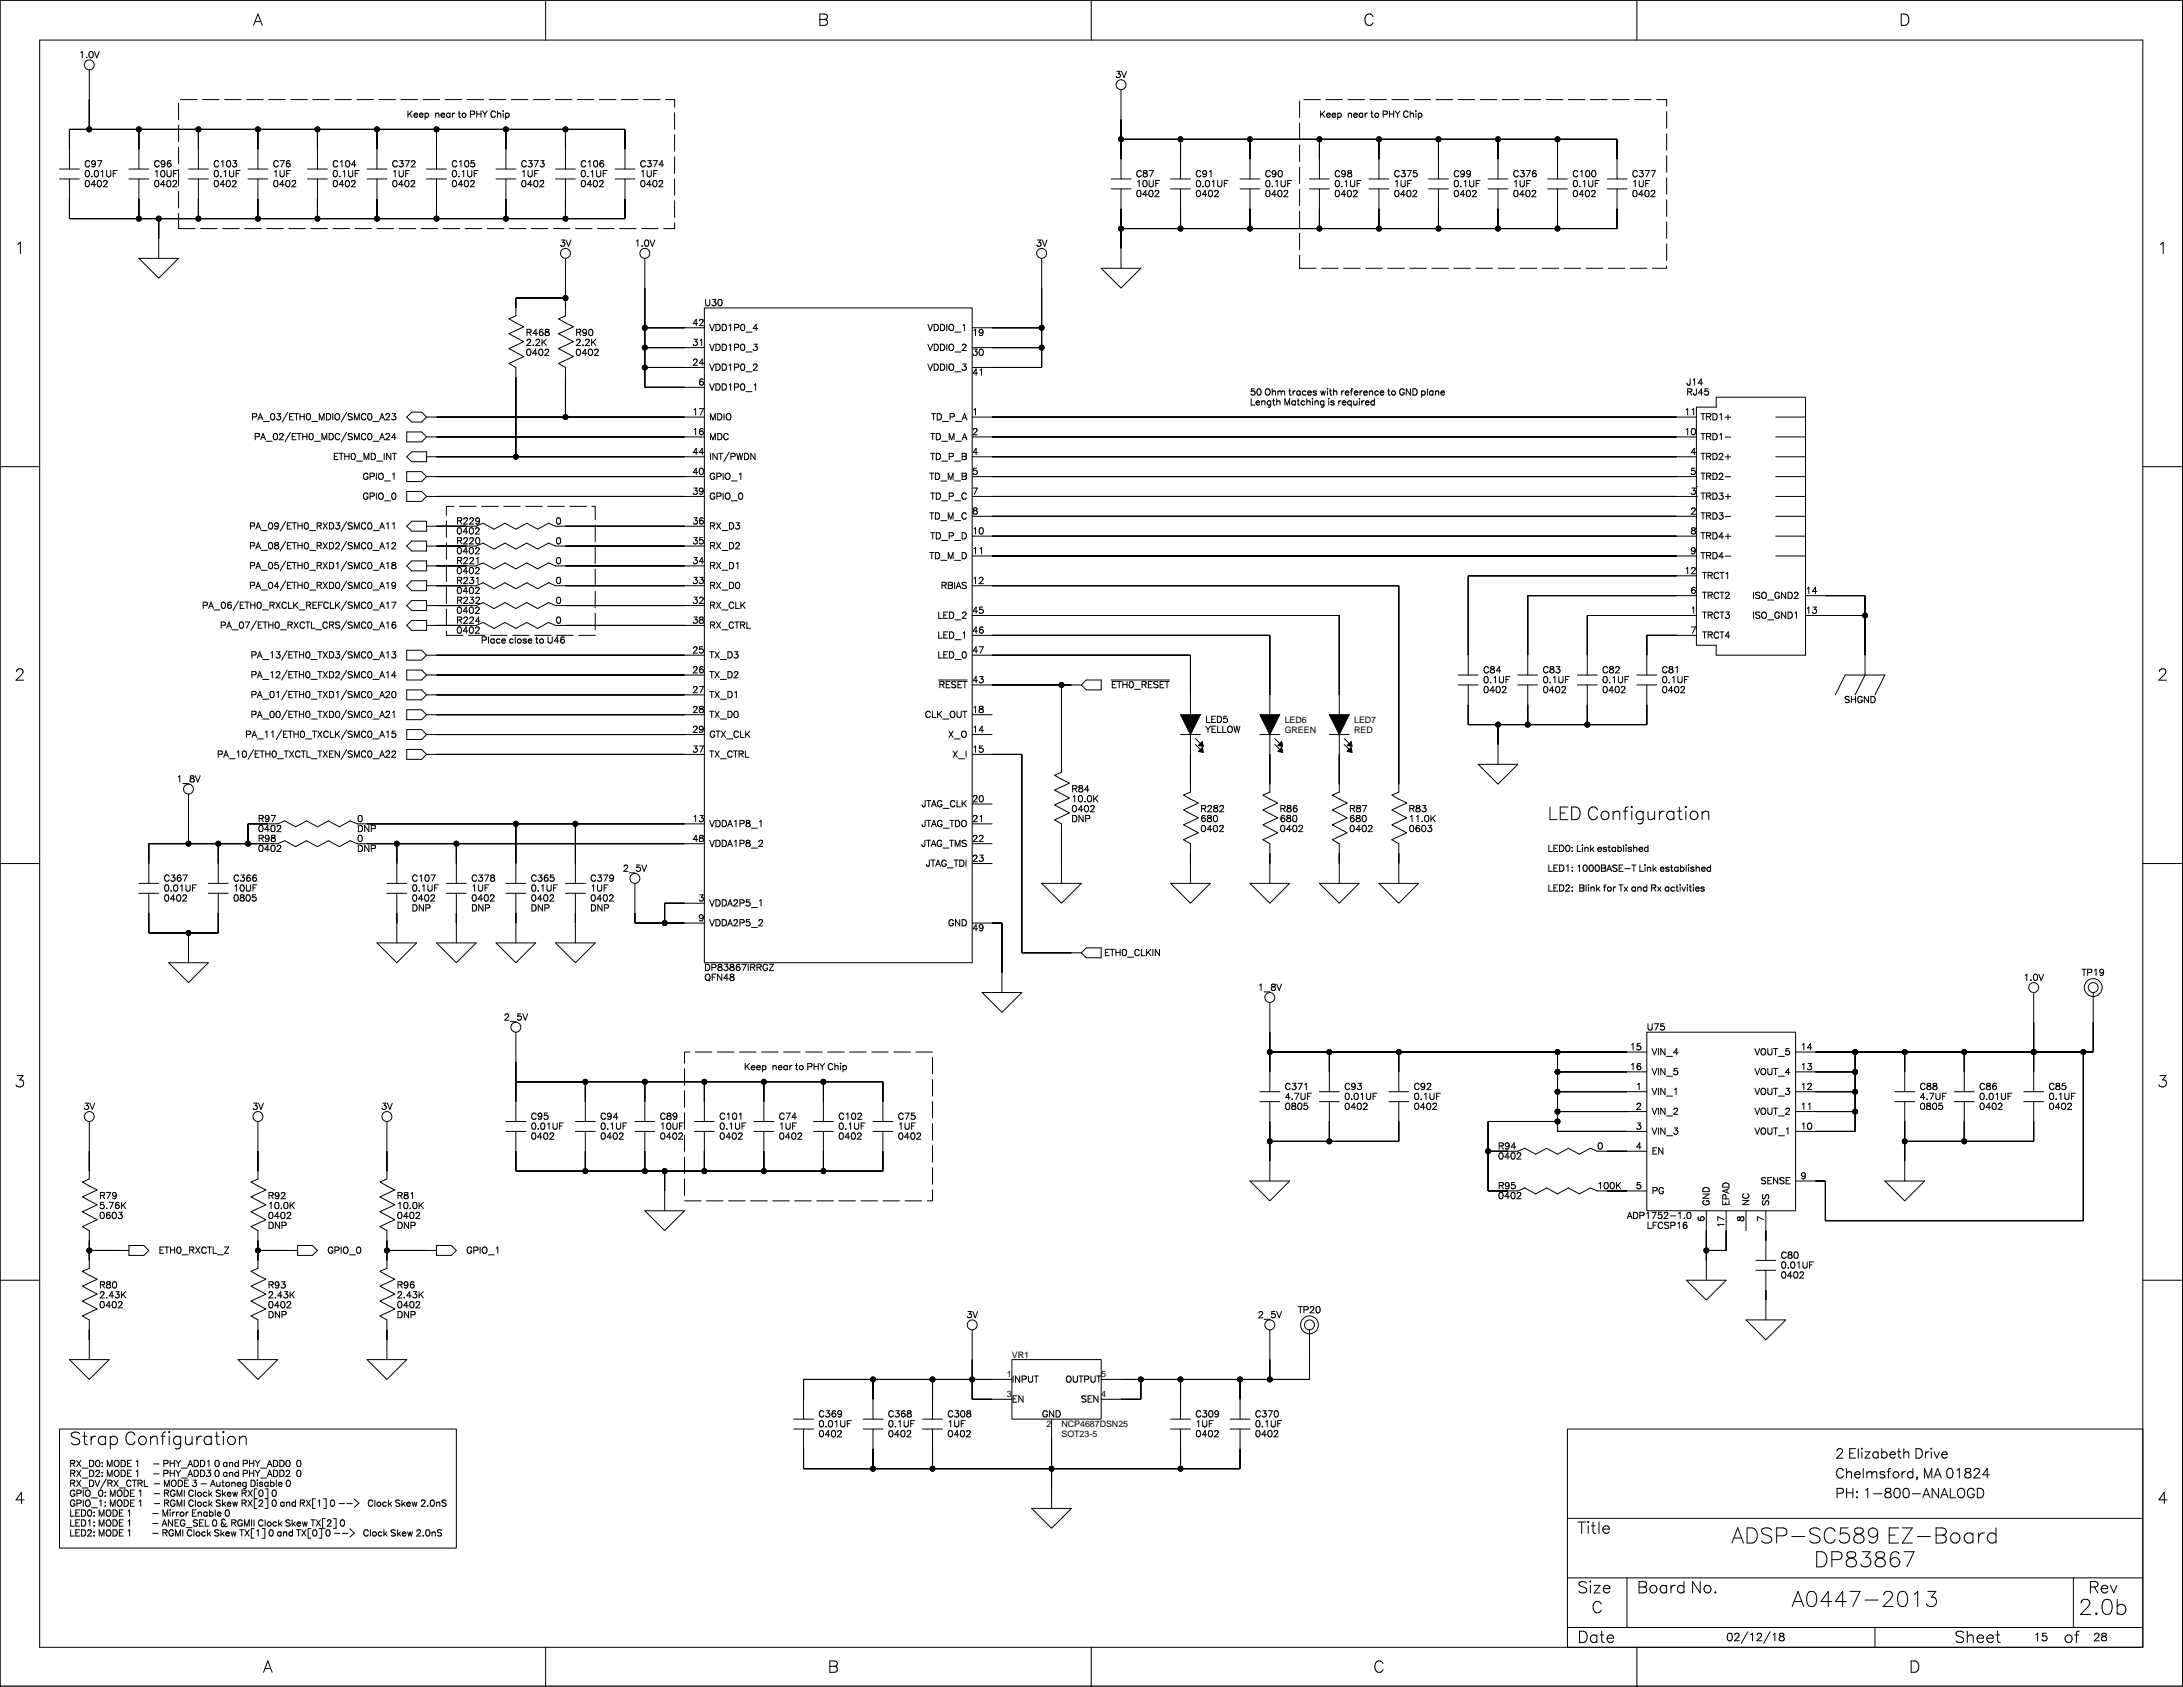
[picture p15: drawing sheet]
<svg xmlns="http://www.w3.org/2000/svg" width="559mm" height="432mm" viewBox="0 0 559 432" stroke-linecap="round" stroke-linejoin="round" font-family="sans-serif">
<defs><g id="words">
<g font-size="6">
<text x="443.2" y="393.9">ADSP-SC589 EZ-Boa</text>
<text x="505.8" y="393.9">r</text>
<text x="508.2" y="393.9">d</text>
<text x="464.3" y="400">DP83867</text>
<text x="458.6" y="410.1">A04</text>
<text x="469.3" y="410.1">4</text>
<text x="473" y="410.1">7-201</text>
<text x="492.6" y="410.1">3</text>
<text x="532" y="412.2">2.0b</text>
</g>
<g font-size="4.9">
<text x="396.1" y="208.9">LED Conf</text>
<text x="417.1" y="208.9">i</text>
<text x="418.3" y="208.9">g</text>
<text x="421.2" y="208.9">u</text>
<text x="424.2" y="208.9">r</text>
<text x="429.1" y="208.9">t</text>
<text x="430.9" y="208.9">i</text>
<text x="432.2" y="208.9">on</text>
<text x="17.8" y="368.9">St</text>
<text x="22.7" y="368.9">r</text>
<text x="24.7" y="368.9">a</text>
<text x="27.6" y="368.9">p Conf</text>
<text x="42.7" y="368.9">i</text>
<text x="43.9" y="368.9">g</text>
<text x="46.9" y="368.9">u</text>
<text x="49.8" y="368.9">r</text>
<text x="54.7" y="368.9">t</text>
<text x="56.6" y="368.9">i</text>
<text x="57.8" y="368.9">on</text>
</g>
<g font-size="4.2">
<text x="64.8" y="5.7">A</text>
<text x="209.3" y="5.7">B</text>
<text x="349" y="5.7">C</text>
<text x="486.1" y="5.7">D</text>
<text x="3.7" y="64.1">1</text>
<text x="552.2" y="64.1">1</text>
<text x="3.7" y="173.3">2</text>
<text x="552.2" y="173.3">2</text>
<text x="3.7" y="277.5">3</text>
<text x="552.2" y="277.5">3</text>
<text x="3.7" y="384.1">4</text>
<text x="552.2" y="384.1">4</text>
<text x="403.8" y="391.7">T</text>
<text x="408.8" y="391.7">l</text>
<text x="409.9" y="391.7">e</text>
<text x="403.8" y="407">Size</text>
<text x="419" y="407">Board</text>
<text x="432.7" y="407">N</text>
<text x="435.8" y="407">o.</text>
<text x="534.5" y="407">Rev</text>
<text x="407.4" y="412">C</text>
<text x="403.8" y="419.7">Dat</text>
<text x="411" y="419.7">e</text>
<text x="500.3" y="419.7">Sheet</text>
<text x="528.2" y="419.7">of</text>
<text x="67.3" y="427.3">A</text>
<text x="211.9" y="427.3">B</text>
<text x="351.5" y="427.3">C</text>
<text x="488.7" y="427.3">D</text>
</g>
<g font-size="3.5">
<text x="469.8" y="372.6">2 El</text>
<text x="469.8" y="377.6">Chel</text>
<text x="476.1" y="372.6">izabeth Drive</text>
<text x="477.4" y="377.6">msford</text>
<text x="490.1" y="377.6">, M</text>
<text x="495" y="377.6">A 01</text>
<text x="502.6" y="377.6">824</text>
<text x="469.8" y="382.7">PH</text>
<text x="474.8" y="382.7">: 1</text>
<text x="479.1" y="382.7">-800-AN</text>
<text x="496.7" y="382.7">ALOGD</text>
</g>
<g font-size="2.8">
<text x="441.9" y="419.4">02/12/18</text>
<text x="520.6" y="419.4">15</text>
<text x="535.8" y="419.4">28</text>
</g>
<g font-size="2.5">
<text x="20.2" y="14.3">1.0V</text>
<text x="285.5" y="19.3">3V</text>
<text x="104.1" y="29.5">Keep near to PHY Chip</text>
<text x="337.7" y="29.5">Keep near to PHY Chip</text>
<text x="21.6" y="42.2">C97</text>
<text x="21.6" y="44.7">0.01UF</text>
<text x="21.6" y="47.3">0402</text>
<text x="39.4" y="42.2">C96</text>
<text x="39.4" y="47.3">0402</text>
<text x="39.4" y="44.7">10UF</text>
<text x="54.6" y="44.7">0.1UF</text>
<text x="54.6" y="42.2">C103</text>
<text x="54.6" y="47.3">0402</text>
<text x="69.8" y="47.3">0402</text>
<text x="69.8" y="44.7">1UF</text>
<text x="69.8" y="42.2">C76</text>
<text x="85.1" y="47.3">0402</text>
<text x="85.1" y="42.2">C104</text>
<text x="85.1" y="44.7">0.1UF</text>
<text x="100.3" y="42.2">C372</text>
<text x="100.3" y="44.7">1UF</text>
<text x="100.3" y="47.3">0402</text>
<text x="115.5" y="44.7">0.1UF</text>
<text x="115.5" y="42.2">C105</text>
<text x="115.5" y="47.3">0402</text>
<text x="133.3" y="47.3">0402</text>
<text x="133.3" y="44.7">1UF</text>
<text x="133.3" y="42.2">C373</text>
<text x="148.6" y="47.3">0402</text>
<text x="148.6" y="42.2">C106</text>
<text x="148.6" y="44.7">0.1UF</text>
<text x="163.8" y="42.2">C374</text>
<text x="163.8" y="44.7">1UF</text>
<text x="163.8" y="47.3">0402</text>
<text x="290.8" y="47.3">10UF</text>
<text x="290.8" y="44.7">C87</text>
<text x="306" y="44.7">C91</text>
<text x="306" y="47.3">0.01UF</text>
<text x="323.8" y="44.7">C90</text>
<text x="323.8" y="47.3">0.1UF</text>
<text x="341.6" y="47.3">0.1UF</text>
<text x="341.6" y="44.7">C98</text>
<text x="356.8" y="44.7">C375</text>
<text x="356.8" y="47.3">1UF</text>
<text x="372" y="44.7">C99</text>
<text x="372" y="47.3">0.1UF</text>
<text x="387.3" y="47.3">1UF</text>
<text x="387.3" y="44.7">C376</text>
<text x="402.5" y="47.3">0.1UF</text>
<text x="402.5" y="44.7">C100</text>
<text x="417.7" y="44.7">C377</text>
<text x="417.7" y="47.3">1UF</text>
<text x="290.8" y="49.8">0402</text>
<text x="306" y="49.8">0402</text>
<text x="323.8" y="49.8">0402</text>
<text x="341.6" y="49.8">0402</text>
<text x="356.8" y="49.8">0402</text>
<text x="372" y="49.8">0402</text>
<text x="387.3" y="49.8">0402</text>
<text x="402.5" y="49.8">0402</text>
<text x="417.7" y="49.8">0402</text>
<text x="143.3" y="62.5">3V</text>
<text x="162.4" y="62.5">1.0V</text>
<text x="265.2" y="62.5">3V</text>
<text x="180.3" y="77.7">U30</text>
<text x="177.2" y="82.8">42</text>
<text x="134.6" y="87.9">2.2K</text>
<text x="134.6" y="85.4">R468</text>
<text x="147.3" y="85.4">R90</text>
<text x="147.3" y="87.9">2.2K</text>
<text x="177.2" y="87.9">31</text>
<text x="181.6" y="89.2">VDD1P0_3</text>
<text x="181.6" y="84.1">VDD1P0_4</text>
<text x="237.4" y="84.1">VDDIO_1</text>
<text x="237.4" y="89.2">VDDIO_2</text>
<text x="248.9" y="85.4">19</text>
<text x="134.6" y="90.4">0402</text>
<text x="147.3" y="90.4">0402</text>
<text x="177.2" y="93">24</text>
<text x="181.6" y="94.2">VDD1P0_2</text>
<text x="237.4" y="94.2">VDDIO_3</text>
<text x="248.9" y="95.5">41</text>
<text x="248.9" y="90.4">30</text>
<text x="178.8" y="98.1">6</text>
<text x="181.6" y="99.3">VDD1P0_1</text>
<text x="320" y="100.6">50 Ohm traces with reference to GND plane</text>
<text x="431.7" y="98.1">J14</text>
<text x="431.7" y="100.6">RJ45</text>
<text x="64.3" y="106.9">PA_03/ETH0_MDIO/SMC0_A23</text>
<text x="177.2" y="105.7">17</text>
<text x="181.6" y="106.9">MDIO</text>
<text x="238.4" y="106.9">TD_P_A</text>
<text x="248.9" y="105.7">1</text>
<text x="320" y="103.1">Length Matching is required</text>
<text x="431.2" y="105.7">11</text>
<text x="435.3" y="106.9">TRD1+</text>
<text x="65" y="112">PA_02/ETH0_MDC/SMC0_A24</text>
<text x="177.2" y="110.8">16</text>
<text x="181.6" y="112">MDC</text>
<text x="238.1" y="112">TD_M_A</text>
<text x="248.9" y="110.8">2</text>
<text x="431.2" y="110.8">10</text>
<text x="435.3" y="112">TRD1-</text>
<text x="85.3" y="117.1">ETH0_MD_INT</text>
<text x="177.2" y="115.8">44</text>
<text x="181.6" y="117.1">INT/PWDN</text>
<text x="238.1" y="117.1">TD_P_B</text>
<text x="248.9" y="115.8">4</text>
<text x="432.7" y="115.8">4</text>
<text x="435.3" y="117.1">TRD2+</text>
<text x="92.8" y="122.2">GPIO_1</text>
<text x="177.2" y="126">39</text>
<text x="177.2" y="120.9">40</text>
<text x="181.6" y="122.2">GPIO_1</text>
<text x="237.9" y="122.2">TD_M_B</text>
<text x="248.9" y="126">7</text>
<text x="248.9" y="120.9">5</text>
<text x="432.7" y="120.9">5</text>
<text x="432.7" y="126">3</text>
<text x="435.3" y="122.2">TRD2-</text>
<text x="92.8" y="127.3">GPIO_0</text>
<text x="181.6" y="127.3">GPIO_0</text>
<text x="238.1" y="127.3">TD_P_C</text>
<text x="248.9" y="131.1">8</text>
<text x="432.7" y="131.1">2</text>
<text x="435.3" y="127.3">TRD3+</text>
<text x="63.8" y="134.9">PA_09/ETH0_RXD3/SMC0_A11</text>
<text x="116.8" y="136.1">0402</text>
<text x="116.8" y="133.6">R229</text>
<text x="142.2" y="133.6">0</text>
<text x="177.2" y="133.6">36</text>
<text x="181.6" y="134.9">RX_D3</text>
<text x="237.9" y="132.3">TD_M_C</text>
<text x="238.1" y="137.4">TD_P_D</text>
<text x="248.9" y="136.1">10</text>
<text x="432.7" y="136.1">8</text>
<text x="435.3" y="137.4">TRD4+</text>
<text x="435.3" y="132.3">TRD3-</text>
<text x="63.8" y="140">PA_08/ETH0_RXD2/SMC0_A12</text>
<text x="116.8" y="138.7">R220</text>
<text x="116.8" y="141.2">0402</text>
<text x="116.8" y="143.8">R221</text>
<text x="142.2" y="138.7">0</text>
<text x="142.2" y="143.8">0</text>
<text x="177.2" y="143.8">34</text>
<text x="177.2" y="138.7">35</text>
<text x="181.6" y="140">RX_D2</text>
<text x="237.9" y="142.5">TD_M_D</text>
<text x="248.9" y="141.2">11</text>
<text x="432.7" y="141.2">9</text>
<text x="435.3" y="142.5">TRD4-</text>
<text x="63.8" y="145">PA_05/ETH0_RXD1/SMC0_A18</text>
<text x="116.8" y="146.3">0402</text>
<text x="116.8" y="148.8">R231</text>
<text x="142.2" y="148.8">0</text>
<text x="177.2" y="148.8">33</text>
<text x="181.6" y="145">RX_D1</text>
<text x="248.9" y="148.8">12</text>
<text x="431.2" y="146.3">12</text>
<text x="435.7" y="147.6">TRCT1</text>
<text x="51.7" y="155.2">PA_06/ETH0_RXCLK_REFCLK/SMC0_A17</text>
<text x="63.8" y="150.1">PA_04/ETH0_RXD0/SMC0_A19</text>
<text x="116.8" y="151.4">0402</text>
<text x="116.8" y="153.9">R232</text>
<text x="142.2" y="153.9">0</text>
<text x="177.2" y="153.9">32</text>
<text x="181.6" y="150.1">RX_D0</text>
<text x="181.6" y="155.2">RX_CLK</text>
<text x="240.8" y="150.1">RBIAS</text>
<text x="432.7" y="151.4">6</text>
<text x="435.7" y="152.7">TRCT2</text>
<text x="448.6" y="152.7">ISO_GND2</text>
<text x="462.2" y="151.4">14</text>
<text x="56.3" y="160.3">PA_07/ETH0_RXCTL_CRS/SMC0_A16</text>
<text x="116.8" y="156.5">0402</text>
<text x="116.8" y="159">R224</text>
<text x="116.8" y="161.5">0402</text>
<text x="142.2" y="159">0</text>
<text x="177.2" y="159">38</text>
<text x="181.6" y="160.3">RX_CTRL</text>
<text x="240" y="157.7">LED_2</text>
<text x="248.9" y="156.5">45</text>
<text x="248.9" y="161.5">46</text>
<text x="432.7" y="156.5">1</text>
<text x="432.7" y="161.5">7</text>
<text x="435.7" y="157.7">TRCT3</text>
<text x="448.6" y="157.7">ISO_GND1</text>
<text x="462.2" y="156.5">13</text>
<text x="64.2" y="167.9">PA_13/ETH0_TXD3/SMC0_A13</text>
<text x="123.1" y="164.1">Place close to U46</text>
<text x="177.2" y="166.6">25</text>
<text x="181.6" y="167.9">TX_D3</text>
<text x="240" y="162.8">LED_1</text>
<text x="240" y="167.9">LED_0</text>
<text x="248.9" y="166.6">47</text>
<text x="435.7" y="162.8">TRCT4</text>
<text x="64.2" y="173">PA_12/ETH0_TXD2/SMC0_A14</text>
<text x="177.2" y="171.7">26</text>
<text x="181.6" y="173">TX_D2</text>
<text x="379.6" y="171.7">C84</text>
<text x="394.9" y="171.7">C83</text>
<text x="410.1" y="171.7">C82</text>
<text x="425.4" y="171.7">C81</text>
<text x="64.2" y="178">PA_01/ETH0_TXD1/SMC0_A20</text>
<text x="177.2" y="176.8">27</text>
<text x="181.6" y="178">TX_D1</text>
<text x="240.3" y="175.5">RESET</text>
<text x="248.9" y="174.2">43</text>
<text x="284.4" y="175.5">ETH0_RESET</text>
<text x="379.6" y="176.8">0402</text>
<text x="379.6" y="174.2">0.1UF</text>
<text x="394.9" y="174.2">0.1UF</text>
<text x="394.9" y="176.8">0402</text>
<text x="410.1" y="176.8">0402</text>
<text x="410.1" y="174.2">0.1UF</text>
<text x="425.4" y="174.2">0.1UF</text>
<text x="425.4" y="176.8">0402</text>
<text x="472.1" y="179.3">SHGND</text>
<text x="64.2" y="183.1">PA_00/ETH0_TXD0/SMC0_A21</text>
<text x="177.2" y="181.9">28</text>
<text x="181.6" y="183.1">TX_D0</text>
<text x="236.7" y="183.1">CLK_OUT</text>
<text x="248.9" y="181.9">18</text>
<text x="308.5" y="184.4">LED5</text>
<text x="62.8" y="188.2">PA_11/ETH0_TXCLK/SMC0_A15</text>
<text x="177.2" y="186.9">29</text>
<text x="181.6" y="188.2">GTX_CLK</text>
<text x="242.7" y="188.2">X_O</text>
<text x="248.9" y="186.9">14</text>
<text x="308.5" y="186.9">YELLOW</text>
<text x="55.6" y="193.3">PA_10/ETH0_TXCTL_TXEN/SMC0_A22</text>
<text x="177.2" y="192">37</text>
<text x="181.6" y="193.3">TX_CTRL</text>
<text x="243.7" y="193.3">X_I</text>
<text x="248.9" y="192">15</text>
<text x="45.2" y="199.6">1_8V</text>
<text x="274.3" y="202.2">R84</text>
<text x="66" y="209.8">R97</text>
<text x="91.4" y="209.8">0</text>
<text x="177.2" y="209.8">13</text>
<text x="235.9" y="206">JTAG_CLK</text>
<text x="248.9" y="209.8">21</text>
<text x="248.9" y="204.7">20</text>
<text x="274.3" y="204.7">10.0K</text>
<text x="274.3" y="207.3">0402</text>
<text x="274.3" y="209.8">DNP</text>
<text x="307.3" y="209.8">680</text>
<text x="307.3" y="207.3">R282</text>
<text x="327.6" y="207.3">R86</text>
<text x="327.6" y="209.8">680</text>
<text x="345.4" y="209.8">680</text>
<text x="345.4" y="207.3">R87</text>
<text x="360.6" y="207.3">R83</text>
<text x="360.6" y="209.8">11.0K</text>
<text x="66" y="212.3">0402</text>
<text x="66" y="214.9">R98</text>
<text x="91.4" y="212.3">DNP</text>
<text x="91.4" y="214.9">0</text>
<text x="177.2" y="214.9">48</text>
<text x="181.6" y="211.1">VDDA1P8_1</text>
<text x="235.9" y="211.1">JTAG_TDO</text>
<text x="248.9" y="214.9">22</text>
<text x="307.3" y="212.3">0402</text>
<text x="327.6" y="212.3">0402</text>
<text x="345.4" y="212.3">0402</text>
<text x="360.6" y="212.3">0603</text>
<text x="66" y="217.4">0402</text>
<text x="91.4" y="217.4">DNP</text>
<text x="181.6" y="216.1">VDDA1P8_2</text>
<text x="235.8" y="216.1">JTAG_TMS</text>
<text x="237" y="221.2">JTAG_TDI</text>
<text x="248.9" y="220">23</text>
<text x="396.1" y="217.4">LED0: Link established</text>
<text x="41.9" y="225">C367</text>
<text x="41.9" y="227.6">0.01UF</text>
<text x="59.7" y="227.6">10UF</text>
<text x="59.7" y="225">C366</text>
<text x="105.4" y="225">C107</text>
<text x="105.4" y="227.6">0.1UF</text>
<text x="120.6" y="227.6">1UF</text>
<text x="120.6" y="225">C378</text>
<text x="135.9" y="227.6">0.1UF</text>
<text x="135.9" y="225">C365</text>
<text x="151.1" y="225">C379</text>
<text x="151.1" y="227.6">1UF</text>
<text x="159.4" y="222.5">2_5V</text>
<text x="396.1" y="222.5">LED1: 1000BASE-T Link established</text>
<text x="396.1" y="227.6">LED2: Blink for Tx and Rx activities</text>
<text x="41.9" y="230.1">0402</text>
<text x="59.7" y="230.1">0805</text>
<text x="105.4" y="230.1">0402</text>
<text x="105.4" y="232.6">DNP</text>
<text x="120.6" y="230.1">0402</text>
<text x="120.6" y="232.6">DNP</text>
<text x="135.9" y="230.1">0402</text>
<text x="135.9" y="232.6">DNP</text>
<text x="151.1" y="230.1">0402</text>
<text x="151.1" y="232.6">DNP</text>
<text x="178.8" y="230.1">3</text>
<text x="181.6" y="231.4">VDDA2P5_1</text>
<text x="178.8" y="235.2">9</text>
<text x="181.6" y="236.5">VDDA2P5_2</text>
<text x="242.7" y="236.5">GND</text>
<text x="248.9" y="237.7">49</text>
<text x="282.6" y="244.1">ETH0_CLKIN</text>
<text x="180.3" y="247.9">DP83867IRRGZ</text>
<text x="180.3" y="250.4">QFN48</text>
<text x="518" y="250.4">1.0V</text>
<text x="532.9" y="249.2">TP19</text>
<text x="322" y="253">1_8V</text>
<text x="129" y="260.6">2_5V</text>
<text x="421.5" y="263.1">U75</text>
<text x="417.2" y="268.2">15</text>
<text x="422.8" y="269.5">VIN_4</text>
<text x="449.1" y="269.5">VOUT_5</text>
<text x="460.9" y="268.2">14</text>
<text x="190.5" y="273.3">Keep near to PHY Chip</text>
<text x="417.2" y="273.3">16</text>
<text x="422.8" y="274.5">VIN_5</text>
<text x="449.1" y="274.5">VOUT_4</text>
<text x="460.9" y="273.3">13</text>
<text x="328.9" y="280.9">4.7UF</text>
<text x="328.9" y="278.4">C371</text>
<text x="344.1" y="280.9">0.01UF</text>
<text x="344.1" y="278.4">C93</text>
<text x="361.9" y="280.9">0.1UF</text>
<text x="361.9" y="278.4">C92</text>
<text x="418.7" y="278.4">1</text>
<text x="422.8" y="279.6">VIN_1</text>
<text x="449.1" y="279.6">VOUT_3</text>
<text x="460.9" y="278.4">12</text>
<text x="491.4" y="278.4">C88</text>
<text x="491.4" y="280.9">4.7UF</text>
<text x="506.6" y="280.9">0.01UF</text>
<text x="506.6" y="278.4">C86</text>
<text x="524.4" y="280.9">0.1UF</text>
<text x="524.4" y="278.4">C85</text>
<text x="21.4" y="283.4">3V</text>
<text x="64.6" y="283.4">3V</text>
<text x="97.6" y="283.4">3V</text>
<text x="135.9" y="286">C95</text>
<text x="153.6" y="286">C94</text>
<text x="168.9" y="286">C89</text>
<text x="184.1" y="286">C101</text>
<text x="199.3" y="286">C74</text>
<text x="214.6" y="286">C102</text>
<text x="229.8" y="286">C75</text>
<text x="328.9" y="283.4">0805</text>
<text x="344.1" y="283.4">0402</text>
<text x="361.9" y="283.4">0402</text>
<text x="418.7" y="283.4">2</text>
<text x="422.8" y="284.7">VIN_2</text>
<text x="449.1" y="284.7">VOUT_2</text>
<text x="460.9" y="283.4">11</text>
<text x="491.4" y="283.4">0805</text>
<text x="506.6" y="283.4">0402</text>
<text x="524.4" y="283.4">0402</text>
<text x="135.9" y="288.5">0.01UF</text>
<text x="135.9" y="291.1">0402</text>
<text x="153.6" y="288.5">0.1UF</text>
<text x="153.6" y="291.1">0402</text>
<text x="168.9" y="288.5">10UF</text>
<text x="168.9" y="291.1">0402</text>
<text x="184.1" y="288.5">0.1UF</text>
<text x="184.1" y="291.1">0402</text>
<text x="199.3" y="288.5">1UF</text>
<text x="199.3" y="291.1">0402</text>
<text x="214.6" y="288.5">0.1UF</text>
<text x="214.6" y="291.1">0402</text>
<text x="229.8" y="291.1">0402</text>
<text x="229.8" y="288.5">1UF</text>
<text x="383.5" y="293.6">R94</text>
<text x="408.8" y="293.6">0</text>
<text x="418.7" y="288.5">3</text>
<text x="418.7" y="293.6">4</text>
<text x="422.8" y="289.8">VIN_3</text>
<text x="449.1" y="289.8">VOUT_1</text>
<text x="460.9" y="288.5">10</text>
<text x="383.5" y="296.1">0402</text>
<text x="422.8" y="294.9">EN</text>
<text x="383.5" y="303.8">R95</text>
<text x="408.8" y="303.8">100K</text>
<text x="418.7" y="303.8">5</text>
<text x="422.8" y="305">PG</text>
<text x="450.7" y="302.5">SENSE</text>
<text x="460.9" y="301.2">9</text>
<text x="25.4" y="306.3">R79</text>
<text x="25.4" y="308.8">5.76K</text>
<text x="25.4" y="311.4">0603</text>
<text x="68.6" y="306.3">R92</text>
<text x="68.6" y="308.8">10.0K</text>
<text x="68.6" y="311.4">0402</text>
<text x="101.6" y="306.3">R81</text>
<text x="101.6" y="308.8">10.0K</text>
<text x="101.6" y="311.4">0402</text>
<text x="383.5" y="306.3">0402</text>
<text x="416.5" y="311.4">ADP1752-1.0</text>
<text x="437.1" y="308.6" transform="rotate(-90 437.1 308.6)">GND</text>
<text x="442.2" y="308.6" transform="rotate(-90 442.2 308.6)">EPAD</text>
<text x="447.3" y="308.6" transform="rotate(-90 447.3 308.6)">NC</text>
<text x="452.4" y="308.6" transform="rotate(-90 452.4 308.6)">SS</text>
<text x="68.6" y="313.9">DNP</text>
<text x="101.6" y="313.9">DNP</text>
<text x="421.5" y="313.9">LFCSP16</text>
<text x="435.9" y="312.7" transform="rotate(-90 435.9 312.7)">6</text>
<text x="441" y="314.3" transform="rotate(-90 441 314.3)">17</text>
<text x="446" y="312.7" transform="rotate(-90 446 312.7)">8</text>
<text x="451.1" y="312.7" transform="rotate(-90 451.1 312.7)">7</text>
<text x="40.6" y="320.3">ETH0_RXCTL_Z</text>
<text x="83.8" y="320.3">GPIO_0</text>
<text x="119.4" y="320.3">GPIO_1</text>
<text x="455.8" y="321.5">C80</text>
<text x="25.4" y="329.1">R80</text>
<text x="68.6" y="329.1">R93</text>
<text x="101.6" y="329.1">R96</text>
<text x="455.8" y="324.1">0.01UF</text>
<text x="455.8" y="326.6">0402</text>
<text x="25.4" y="331.7">2.43K</text>
<text x="25.4" y="334.2">0402</text>
<text x="68.6" y="331.7">2.43K</text>
<text x="68.6" y="334.2">0402</text>
<text x="101.6" y="331.7">2.43K</text>
<text x="101.6" y="334.2">0402</text>
<text x="332.2" y="335.5">TP20</text>
<text x="68.6" y="336.8">DNP</text>
<text x="101.6" y="336.8">DNP</text>
<text x="247.4" y="336.8">3V</text>
<text x="322" y="336.8">2_5V</text>
<text x="259" y="353.3">I</text>
<text x="259.6" y="353.3">NPUT</text>
<text x="272.7" y="353.3">OUTPUT</text>
<text x="259" y="358.3">EN</text>
<text x="276.7" y="358.3">SEN</text>
<text x="209.5" y="362.2">C369</text>
<text x="209.5" y="364.7">0.01UF</text>
<text x="227.3" y="362.2">C368</text>
<text x="227.3" y="364.7">0.1UF</text>
<text x="242.5" y="362.2">C308</text>
<text x="242.5" y="364.7">1UF</text>
<text x="266.7" y="362.2">GND</text>
<text x="306" y="362.2">C309</text>
<text x="306" y="364.7">1UF</text>
<text x="321.2" y="364.7">0.1UF</text>
<text x="321.2" y="362.2">C370</text>
<text x="209.5" y="367.2">0402</text>
<text x="227.3" y="367.2">0402</text>
<text x="242.5" y="367.2">0402</text>
<text x="306" y="367.2">0402</text>
<text x="321.2" y="367.2">0402</text>
<text x="17.8" y="374.9">RX_D0: MODE 1</text>
<text x="17.8" y="377.4">RX_D2: MODE 1</text>
<text x="39" y="374.9">- PHY_ADD1</text>
<text x="39" y="377.4">- PHY_ADD3</text>
<text x="54.8" y="374.9">0 and PHY_ADD0</text>
<text x="54.8" y="377.4">0 and PHY_ADD2</text>
<text x="75.7" y="374.9">0</text>
<text x="75.7" y="377.4">0</text>
<text x="17.8" y="379.9">RX_DV/RX_CTRL - MODE 3 - Autoneg Disable 0</text>
<text x="17.8" y="382.5">GPIO_0: MODE 1</text>
<text x="39.2" y="382.5">- RGMI Clock SkewRX[0]</text>
<text x="69.4" y="382.5">0</text>
<text x="17.8" y="385">GPIO_1: MODE 1</text>
<text x="17.8" y="387.6">LED0: MODE 1</text>
<text x="38.8" y="387.6">- Mirror Enable 0</text>
<text x="39.2" y="385">- RGMI Clock SkewRX[2]</text>
<text x="69.4" y="385">0 and RX[1]</text>
<text x="84.3" y="385">0 --&gt;</text>
<text x="94" y="385">Clock Skew2.0nS</text>
<text x="17.8" y="390.1">LED1: MODE 1</text>
<text x="17.8" y="392.6">LED2: MODE 1</text>
<text x="38.8" y="390.1">- ANEG_SEL 0 &amp; RGMII Clock SkewTX[2]</text>
<text x="38.8" y="392.6">- RGMI Clock SkewTX[1]</text>
<text x="68.6" y="392.6">0 and TX[0]</text>
<text x="83.2" y="392.6">0 --&gt;</text>
<text x="86.9" y="390.1">0</text>
<text x="92.9" y="392.6">Clock Skew2.0nS</text>
</g>
<g font-size="2.3">
<text x="328.9" y="185">LED6</text>
<text x="346.6" y="185">LED7</text>
<text x="328.9" y="187.5">GREEN</text>
<text x="346.6" y="187.5">RED</text>
<text x="259" y="347.5">VR1</text>
<text x="257.8" y="352.6">1</text>
<text x="281.9" y="352.6">5</text>
<text x="257.8" y="357.6">3</text>
<text x="281.9" y="357.6">4</text>
<text x="267.9" y="365.3">2</text>
<text x="271.7" y="365.3">NCP4687DSN25</text>
<text x="271.7" y="367.8">SOT23-5</text>
</g>
</g></defs>
<g fill="none" stroke="#000" stroke-width=".26">
<path d="M558.7 -.1v431.6h-558.7v-431.5M0 .1h558.7v431.7h-558.7zM10.2 10.3h538.3v411.3h-538.3zM22.9 17.9v15.2M139.7 .1v10.2M279.3 .1v10.2M419 .1v10.2M35.6 33.1v10.2M50.8 33.1v10.2M66 33.1v10.2M81.3 33.1v10.2M96.5 33.1v10.2"/>
<path d="M111.7 33.1v10.2M129.5 33.1v10.2M144.7 33.1v10.2M287 23v22.8M287 35.7h126.9v10.1M302.2 35.7v10.1M320 35.7v10.1M337.7 35.7v10.1M353 35.7v10.1M368.2 35.7v10.1M383.5 35.7v10.1M398.7 35.7v10.1"/>
<path d="M15.2 43.3h5.1M15.2 45.8h5.1M17.8 43.3v-10.2h142.2v10.2M17.8 45.8v10.2h142.2v-10.2M33 43.3h5.1M33 45.8h5.1M35.6 45.8v10.2M40.6 56v10.1M48.2 43.3h5.1M48.2 45.8h5.1M50.8 45.8v10.2M63.5 43.3h5.1"/>
<path d="M63.5 45.8h5.1M66 45.8v10.2M78.7 43.3h5.1M78.7 45.8h5.1M81.3 45.8v10.2M94 43.3h5M94 45.8h5M96.5 45.8v10.2M109.2 43.3h5.1M109.2 45.8h5.1M111.7 45.8v10.2M127 43.3h5.1"/>
<path d="M127 45.8h5.1M129.5 45.8v10.2M142.2 43.3h5.1M142.2 45.8h5.1M144.7 45.8v10.2M157.4 43.3h5.1M157.4 45.8h5.1M284.4 45.8h5.1M284.4 48.3h5.1M287 48.3v20.4M299.7 45.8h5M299.7 48.3h5"/>
<path d="M302.2 48.3v10.2M317.4 45.8h5.1M317.4 48.3h5.1M320 48.3v10.2M335.2 45.8h5.1M335.2 48.3h5.1M337.7 48.3v10.2M350.4 45.8h5.1M350.4 48.3h5.1M353 48.3v10.2M365.7 45.8h5.1M365.7 48.3h5.1"/>
<path d="M368.2 48.3v10.2M380.9 45.8h5.1M380.9 48.3h5.1M383.5 48.3v10.2M396.1 45.8h5.1M396.1 48.3h5.1M398.7 48.3v10.2M411.4 45.8h5.1M411.4 48.3h5.1M413.9 48.3v10.2h-126.9M35.6 66.1h10.1l-5.1 5.1zM144.7 66.1v14.8l-1.7 .7 3.8 2-3.8 1.8 3.8 2.1-3.8 1.7 3.8 2.1-3.8 1.7 1.7 1.1v12.7"/>
<path d="M144.7 76.3h-12.6v4.6l-1.8 .7 3.8 2-3.8 1.8 3.8 2.1-3.8 1.7 3.8 2.1-3.8 1.7 1.8 1.1v22.8M165.1 66.1v33h15.2M180.3 78.8h68.6v167.6h-68.6zM266.6 66.1v28h-17.7M281.9 68.7h10.1l-5 5zM165.1 94.1h15.2M165.1 89h15.2M165.1 83.9h15.2M248.9 89h17.7M248.9 83.9h17.7M0 119.5h10.2M104.1 116.9l1.3-1.3h3.8v2.6h-3.8z"/>
<path d="M104.1 110.6h3.8l1.3 1.2-1.3 1.3h-3.8zM104.1 106.8l1.3-1.3h2.5l1.3 1.3-1.3 1.2h-2.5zM109.2 106.8h71.1M109.2 111.8h71.1M109.2 116.9h71.1M186.6 115.7l-1.3 2.5M248.9 106.8h185.3M248.9 111.8h185.3M248.9 116.9h185.3M434.2 104.2h5.1v-2.5h22.9v66h-22.9v-2.5h-5.1zM441.6 111.9h1.4M454.6 106.8h7.6"/>
<path d="M454.6 111.8h7.6M454.6 116.9h7.6M548.5 119.5h10.2M104.1 120.7h3.8l1.3 1.3-1.3 1.3h-3.8zM104.1 134.7l1.3-1.3h3.8v2.6h-3.8zM104.1 125.8h3.8l1.3 1.3-1.3 1.2h-3.8zM105.4 138.5h3.8v2.5h-3.8l-1.3-1.2zM109.2 127.1h71.1M109.2 122h71.1M109.2 134.7h10.2M109.2 139.8h10.2M123.7 133.9l2.8 1.5 2.8-1.5 2.8 1.5 2.7-1.5 2.8 1.5 2.8-1.5 1.8 .8h38.1"/>
<path d="M123.7 139l2.8 1.5 2.8-1.5 2.8 1.5 2.7-1.5 2.8 1.5 2.8-1.5 1.8 .8h38.1M248.9 137.2h185.3M248.9 127.1h185.3M248.9 132.1h185.3M248.9 122h185.3M434.2 127.1h.1M441.6 132.2h1.4M441.6 122h1.4M454.6 137.2h7.6M454.6 127.1h7.6M454.6 132.1h7.6M454.6 122h7.6"/>
<path d="M104.1 144.8l1.3-1.2h3.8v2.5h-3.8zM104.1 149.9l1.3-1.2h3.8v2.5h-3.8zM104.1 155l1.3-1.3h3.8v2.6h-3.8zM109.2 155h10.2M109.2 144.8h10.2M109.2 149.9h10.2M123.7 154.2l2.8 1.6 2.8-1.6 2.8 1.6 2.7-1.6 2.8 1.6 2.8-1.6 1.8 .8h38.1M123.7 144.1l2.8 1.5 2.8-1.5 2.8 1.5 2.7-1.5 2.8 1.5 2.8-1.5 1.8 .7h38.1M123.7 149.2l2.8 1.5 2.8-1.5 2.8 1.5 2.7-1.5 2.8 1.5 2.8-1.5 1.8 .7h38.1M123.7 159.3l2.8 1.5 2.8-1.5 2.8 1.5 2.7-1.5 2.8 1.5 2.8-1.5 1.8 .8h38.1M248.9 149.9h109.2v52.8l-1.8 .8 3.8 2-3.8 1.8 3.8 2-3.8 1.8 3.8 2.1-3.8 1.7 1.8 1v10.2M248.9 142.3h185.3"/>
<path d="M248.9 157.5h93.9v25.4M434.2 157.5h-27.9v15.3M434.2 147.4h-58.4v25.4M434.2 152.5h-43.1v20.3M441.6 142.3h1.4M454.6 142.3h7.6M462.2 152.5h15.2v20.3l-2.5 5.1M462.2 157.5h15.2M104.1 171.5h3.8l1.3 1.3-1.3 1.2h-3.8zM104.1 176.6h3.8l1.3 1.3-1.3 1.2h-3.8zM104.1 160.1l1.3-1.3h3.8v2.6h-3.8zM104.1 166.4h3.8l1.3 1.3-1.3 1.3h-3.8z"/>
<path d="M109.2 160.1h10.2M109.2 172.8h71.1M109.2 177.9h71.1M109.2 167.7h71.1M240.3 174h7.3M248.9 175.3h27.9M248.9 162.6h76.1v20.3M248.9 167.7h55.8v15.2M271.7 175.3v22.4l-1.8 .7 3.8 2.1-3.8 1.7 3.8 2.1-3.8 1.7 3.8 2.1-3.8 1.8 1.8 1v15.2M278.1 174h3.8v2.6h-3.8l-1.3-1.3zM284.4 174h14.9M373.3 175.3h5.1"/>
<path d="M373.3 172.8h5.1M375.8 175.3v10.2h45.7v-10.2M388.5 175.3h5.1M388.5 172.8h5.1M391.1 175.3v10.2M403.8 175.3h5M403.8 172.8h5M406.3 175.3v10.2M419 175.3h5.1M419 172.8h5.1M434.2 162.6h-12.7v10.2M469.8 177.9l2.5-5.1h10.2l-2.5 5.1"/>
<path d="M104.1 181.7h3.8l1.3 1.2-1.3 1.3h-3.8zM104.1 186.7h3.8l1.3 1.3-1.3 1.3h-3.8zM104.1 191.8h3.8l1.3 1.3-1.3 1.3h-3.8zM109.2 193.1h71.1M109.2 188h71.1M109.2 182.9h71.1M248.9 193.1h12.7v50.8h15.2M248.9 188h5M248.9 182.9h5M302.2 188h5.1M304.7 188v14.7l-1.7 .8 3.8 2-3.8 1.8 3.8 2-3.8 1.8 3.8 2.1-3.8 1.7 1.7 1v10.2M306 189l1.3 1.3"/>
<path d="M306 190.6l1.3 1.2M322.5 188h5.1M325 188v14.7l-1.7 .8 3.8 2-3.8 1.8 3.8 2-3.8 1.8 3.8 2.1-3.8 1.7 1.7 1v10.2M326.3 189l1.3 1.3M326.3 190.6l1.3 1.2M340.3 188h5.1M342.8 188v14.7l-1.8 .8 3.9 2-3.9 1.8 3.9 2-3.9 1.8 3.9 2.1-3.9 1.7 1.8 1v10.2M344.1 189l1.3 1.3M344.1 190.6l1.3 1.2M378.4 195.6h10.1l-5 5.1zM383.5 185.5v10.1M48.2 203.3v12.6"/>
<path d="M55.9 215.9v10.2M68.6 215.9h-30.5v10.2M68.6 210.9h-5.1v5M72.9 210.1l2.8 1.5 2.8-1.5 2.8 1.5 2.8-1.5 2.7 1.5 2.8-1.5 1.8 .8M72.9 215.2l2.8 1.5 2.8-1.5 2.8 1.5 2.8-1.5 2.7 1.5 2.8-1.5 1.8 .7M94 210.9h86.3M94 215.9h86.3M101.6 215.9v10.2M116.8 215.9v10.2M132.1 210.9v15.2M147.3 210.9v15.2M248.9 210.9h5"/>
<path d="M248.9 215.9h5M248.9 205.8h5M0 221h10.2M35.6 226.1h5M35.6 228.6h5M38.1 228.6v10.2h17.8v-10.2M48.2 238.8v7.6M53.3 226.1h5.1M53.3 228.6h5.1M99 226.1h5.1M99 228.6h5.1M101.6 228.6v12.7"/>
<path d="M114.3 226.1h5.1M114.3 228.6h5.1M116.8 228.6v12.7M129.5 226.1h5.1M129.5 228.6h5.1M132.1 228.6v12.7M144.7 226.1h5.1M144.7 228.6h5.1M147.3 228.6v12.7M162.5 226.1v10.2h17.8M180.3 231.2h-10.2v5.1M248.9 221h5"/>
<path d="M248.9 236.3h7.6v17.7M266.6 226.1h10.2l-5.1 5.1zM299.7 226.1h10.1l-5.1 5.1zM320 226.1h10.1l-5.1 5.1zM337.7 226.1h10.2l-5.1 5.1zM353 226.1h10.1l-5 5.1zM548.5 221h10.2M43.2 246.4h10.1l-5.1 5.1zM96.5 241.3h10.2l-5.1 5.1zM111.7 241.3h10.2l-5.1 5.1zM127 241.3h10.1l-5 5.1zM142.2 241.3h10.2l-5.1 5.1z"/>
<path d="M251.4 254h10.2l-5.1 5.1zM276.8 243.9l1.3-1.3h3.8v2.6h-3.8zM325 256.6v22.8M520.6 254v25.4M535.8 254v15.3h-76.2M132.1 264.2v22.9M132.1 276.9h93.9v10.2M149.8 276.9v10.2M165.1 276.9v10.2M180.3 276.9v10.2M195.5 276.9v10.2M210.8 276.9v10.2"/>
<path d="M322.5 279.4h5.1M325 269.3h96.5M337.7 279.4h5.1M340.3 269.3v10.1M355.5 279.4h5.1M358.1 269.3v10.1M398.7 279.4h22.8M398.7 269.3v20.3h22.8M398.7 274.4h22.8M421.5 264.2h38.1v45.7h-38.1zM459.6 279.4h15.3M459.6 274.4h15.3"/>
<path d="M474.9 269.3v20.3h-15.3M485 279.4h5.1M487.6 269.3v10.1M500.3 279.4h5M502.8 269.3v10.1M518 279.4h5.1M520.6 269.3h.1M533.3 269.3v43.1h-66v-10.1h-7.7M22.9 287.1v14.7l-1.8 .7 3.8 2.1-3.8 1.8 3.8 2-3.8 1.8 3.8 2-3.8 1.8 1.8 1v9.6l-1.8 .8 3.8 2-3.8 1.8 3.8 2-3.8 1.8 3.8 2-3.8 1.8 1.8 1v10.2M66 287.1v14.7l-1.8 .7 3.9 2.1-3.9 1.8 3.9 2-3.9 1.8 3.9 2-3.9 1.8 1.8 1v9.6l-1.8 .8 3.9 2-3.9 1.8 3.9 2-3.9 1.8 3.9 2-3.9 1.8 1.8 1v10.2M99 287.1v14.7l-1.7 .7 3.8 2.1-3.8 1.8 3.8 2-3.8 1.8 3.8 2-3.8 1.8 1.7 1v9.6l-1.7 .8 3.8 2-3.8 1.8 3.8 2-3.8 1.8 3.8 2-3.8 1.8 1.7 1v10.2M129.5 289.6h5.1"/>
<path d="M129.5 287.1h5.1M132.1 289.6v10.1h93.9v-10.1M147.3 289.6h5.1M147.3 287.1h5.1M149.8 289.6v10.1M162.5 289.6h5.1M162.5 287.1h5.1M165.1 289.6v10.1M170.1 299.7v10.2M177.8 289.6h5M177.8 287.1h5M180.3 289.6v10.1"/>
<path d="M193 289.6h5.1M193 287.1h5.1M195.5 289.6v10.1M208.2 289.6h5.1M208.2 287.1h5.1M210.8 289.6v10.1M223.5 289.6h5M223.5 287.1h5M322.5 282h5.1M325 282v20.3M337.7 282h5.1M340.3 282v10.1"/>
<path d="M355.5 282h5.1M358.1 282v10.1h-33.1M380.9 294.7h5.1M390.3 293.9l2.8 1.5 2.8-1.5 2.8 1.5 2.8-1.5 2.8 1.5 2.8-1.5 1.7 .8h12.7M398.7 287.1h-17.8v17.7h5.1M398.7 284.5h22.8M459.6 284.5h15.3M485 282h5.1M487.6 282v20.3M500.3 282h5M502.8 282v10.1M518 282h5.1"/>
<path d="M520.6 282v10.1h-33M33 318.8h3.8l1.3 1.3-1.3 1.2h-3.8zM76.2 318.8h3.8l1.3 1.3-1.3 1.2h-3.8zM111.7 318.8h3.8l1.3 1.3-1.3 1.2h-3.8zM165.1 309.9h10.1l-5.1 5.1zM320 302.3h10.1l-5.1 5.1zM390.3 304.1l2.8 1.5 2.8-1.5 2.8 1.5 2.8-1.5 2.8 1.5 2.8-1.5 1.7 .7h12.7M436.8 309.9v17.8M441.9 309.9v10.2h-5.1M446.9 309.9v5.1M452 309.9v12.7M482.5 302.3h10.1l-5 5.1z"/>
<path d="M0 327.7h10.2M22.9 320.1h10.1M66 320.1h10.2M99 320.1h12.7M431.7 327.7h10.2l-5.1 5.1zM446.9 337.8h10.2l-5.1 5.1zM449.5 322.6h5.1M449.5 325.1h5.1M452 325.1v12.7M548.5 327.7h10.2M17.8 348h10.1l-5 5.1zM60.9 348h10.2l-5.1 5.1z"/>
<path d="M94 348h10.1l-5.1 5.1zM223.5 353.1v10.1M238.7 353.1v10.1M248.9 340.4v17.8h10.1M259 348h22.9v15.2h-22.9zM259 353.1h-53.3v10.1M292 353.1v5.1h-10.1M302.2 353.1v10.1M317.4 353.1v10.1M325 340.4v12.7M335.2 340.4v12.7h-53.3M15.2 365.8h101.6v30.4h-101.6z"/>
<path d="M203.2 363.2h5M203.2 365.8h5M205.7 365.8v10.1h111.7v-10.1M220.9 363.2h5.1M220.9 365.8h5.1M223.5 365.8v10.1M236.2 363.2h5M236.2 365.8h5M238.7 365.8v10.1M269.2 363.2v22.9M299.7 363.2h5M299.7 365.8h5"/>
<path d="M302.2 365.8v10.1M314.9 363.2h5.1M314.9 365.8h5.1M401.2 365.8h147.3v55.8h-147.3zM264.1 386.1h10.2l-5.1 5.1zM401.2 388.6h147.3M407.4 390.5h.9M401.2 403.9h147.3M401.2 416.6h147.3M416.5 403.9v12.7M447.4 417.7l-1.7 2.9M453.1 417.7l-1.6 2.9"/>
<path d="M480 416.6v5M530.7 403.9v12.7M139.7 421.6v10.2M279.3 421.6v10.2M419 421.6v10.2"/>
<circle cx="22.9" cy="16.6" r="1.27"/>
<circle cx="22.9" cy="33.1" r=".63"/>
<circle cx="35.6" cy="33.1" r=".63"/>
<circle cx="50.8" cy="33.1" r=".63"/>
<circle cx="66" cy="33.1" r=".63"/>
<circle cx="81.3" cy="33.1" r=".63"/>
<circle cx="96.5" cy="33.1" r=".63"/>
<circle cx="111.7" cy="33.1" r=".63"/>
<circle cx="129.5" cy="33.1" r=".63"/>
<circle cx="144.7" cy="33.1" r=".63"/>
<circle cx="287" cy="35.7" r=".63"/>
<circle cx="287" cy="21.7" r="1.27"/>
<circle cx="302.2" cy="35.7" r=".63"/>
<circle cx="320" cy="35.7" r=".63"/>
<circle cx="337.7" cy="35.7" r=".63"/>
<circle cx="353" cy="35.7" r=".63"/>
<circle cx="368.2" cy="35.7" r=".63"/>
<circle cx="383.5" cy="35.7" r=".63"/>
<circle cx="398.7" cy="35.7" r=".63"/>
<circle cx="35.6" cy="56" r=".63"/>
<circle cx="40.6" cy="56" r=".63"/>
<circle cx="50.8" cy="56" r=".63"/>
<circle cx="66" cy="56" r=".63"/>
<circle cx="81.3" cy="56" r=".63"/>
<circle cx="96.5" cy="56" r=".63"/>
<circle cx="111.7" cy="56" r=".63"/>
<circle cx="129.5" cy="56" r=".63"/>
<circle cx="144.7" cy="56" r=".63"/>
<circle cx="287" cy="58.5" r=".63"/>
<circle cx="302.2" cy="58.5" r=".63"/>
<circle cx="320" cy="58.5" r=".63"/>
<circle cx="337.7" cy="58.5" r=".63"/>
<circle cx="353" cy="58.5" r=".63"/>
<circle cx="368.2" cy="58.5" r=".63"/>
<circle cx="383.5" cy="58.5" r=".63"/>
<circle cx="398.7" cy="58.5" r=".63"/>
<circle cx="144.7" cy="76.3" r=".63"/>
<circle cx="144.7" cy="64.9" r="1.27"/>
<circle cx="165.1" cy="64.9" r="1.27"/>
<circle cx="266.6" cy="64.9" r="1.27"/>
<circle cx="165.1" cy="94.1" r=".63"/>
<circle cx="165.1" cy="83.9" r=".63"/>
<circle cx="165.1" cy="89" r=".63"/>
<circle cx="266.6" cy="83.9" r=".63"/>
<circle cx="266.6" cy="89" r=".63"/>
<circle cx="132" cy="116.9" r=".63"/>
<circle cx="144.7" cy="106.8" r=".63"/>
<circle cx="477.4" cy="157.5" r=".63"/>
<circle cx="271.7" cy="175.3" r=".63"/>
<circle cx="383.5" cy="185.5" r=".63"/>
<circle cx="391.1" cy="185.5" r=".63"/>
<circle cx="406.3" cy="185.5" r=".63"/>
<circle cx="48.2" cy="215.9" r=".63"/>
<circle cx="48.2" cy="202" r="1.27"/>
<circle cx="55.9" cy="215.9" r=".63"/>
<circle cx="63.5" cy="215.9" r=".63"/>
<circle cx="101.6" cy="215.9" r=".63"/>
<circle cx="116.8" cy="215.9" r=".63"/>
<circle cx="132" cy="210.9" r=".63"/>
<circle cx="147.3" cy="210.9" r=".63"/>
<circle cx="48.2" cy="238.8" r=".63"/>
<circle cx="162.5" cy="224.8" r="1.27"/>
<circle cx="170.1" cy="236.3" r=".63"/>
<circle cx="325" cy="255.3" r="1.27"/>
<circle cx="520.6" cy="252.8" r="1.27"/>
<circle cx="535.8" cy="252.8" r="1.27"/>
<circle cx="535.8" cy="252.8" r="2.29"/>
<circle cx="132" cy="262.9" r="1.27"/>
<circle cx="149.8" cy="276.9" r=".63"/>
<circle cx="165.1" cy="276.9" r=".63"/>
<circle cx="180.3" cy="276.9" r=".63"/>
<circle cx="195.5" cy="276.9" r=".63"/>
<circle cx="210.8" cy="276.9" r=".63"/>
<circle cx="325" cy="269.3" r=".63"/>
<circle cx="340.3" cy="269.3" r=".63"/>
<circle cx="358.1" cy="269.3" r=".63"/>
<circle cx="398.7" cy="269.3" r=".63"/>
<circle cx="398.7" cy="274.4" r=".63"/>
<circle cx="398.7" cy="279.4" r=".63"/>
<circle cx="474.9" cy="269.3" r=".63"/>
<circle cx="474.9" cy="274.4" r=".63"/>
<circle cx="474.9" cy="279.4" r=".63"/>
<circle cx="487.6" cy="269.3" r=".63"/>
<circle cx="502.8" cy="269.3" r=".63"/>
<circle cx="520.6" cy="269.3" r=".63"/>
<circle cx="533.3" cy="269.3" r=".63"/>
<circle cx="22.9" cy="285.8" r="1.27"/>
<circle cx="66" cy="285.8" r="1.27"/>
<circle cx="99" cy="285.8" r="1.27"/>
<circle cx="149.8" cy="299.8" r=".63"/>
<circle cx="165.1" cy="299.8" r=".63"/>
<circle cx="170.1" cy="299.8" r=".63"/>
<circle cx="180.3" cy="299.8" r=".63"/>
<circle cx="195.5" cy="299.8" r=".63"/>
<circle cx="210.8" cy="299.8" r=".63"/>
<circle cx="325" cy="292.1" r=".63"/>
<circle cx="340.3" cy="292.1" r=".63"/>
<circle cx="380.9" cy="294.7" r=".63"/>
<circle cx="398.7" cy="287.1" r=".63"/>
<circle cx="398.7" cy="284.5" r=".63"/>
<circle cx="474.9" cy="284.5" r=".63"/>
<circle cx="487.6" cy="292.1" r=".63"/>
<circle cx="502.8" cy="292.1" r=".63"/>
<circle cx="22.9" cy="320.1" r=".63"/>
<circle cx="66" cy="320.1" r=".63"/>
<circle cx="99" cy="320.1" r=".63"/>
<circle cx="248.9" cy="339.1" r="1.27"/>
<circle cx="325" cy="339.1" r="1.27"/>
<circle cx="335.2" cy="339.1" r="2.29"/>
<circle cx="335.2" cy="339.1" r="1.27"/>
<circle cx="436.8" cy="320.1" r=".63"/>
<circle cx="223.5" cy="353.1" r=".63"/>
<circle cx="238.7" cy="353.1" r=".63"/>
<circle cx="248.9" cy="353.1" r=".63"/>
<circle cx="292" cy="353.1" r=".63"/>
<circle cx="302.2" cy="353.1" r=".63"/>
<circle cx="317.4" cy="353.1" r=".63"/>
<circle cx="325" cy="353.1" r=".63"/>
<circle cx="223.5" cy="375.9" r=".63"/>
<circle cx="238.7" cy="375.9" r=".63"/>
<circle cx="269.2" cy="375.9" r=".63"/>
<circle cx="302.2" cy="375.9" r=".63"/>
</g>
<g fill="#000" stroke="#000" stroke-width=".26">
<path d="M17.8 33.1v5.1z" fill-rule="evenodd"/>
<path d="M22.9 25.5v7.6z" fill-rule="evenodd"/>
<path d="M17.8 33.1h5.1z" fill-rule="evenodd"/>
<path d="M35.6 33.1v5.1z" fill-rule="evenodd"/>
<path d="M22.9 33.1h12.7z" fill-rule="evenodd"/>
<path d="M50.8 33.1v5.1z" fill-rule="evenodd"/>
<path d="M35.6 33.1h15.2z" fill-rule="evenodd"/>
<path d="M66 33.1v5.1z" fill-rule="evenodd"/>
<path d="M50.8 33.1h15.2z" fill-rule="evenodd"/>
<path d="M81.3 33.1v5.1z" fill-rule="evenodd"/>
<path d="M66 33.1h15.3z" fill-rule="evenodd"/>
<path d="M96.5 33.1v5.1z" fill-rule="evenodd"/>
<path d="M81.3 33.1h15.2z" fill-rule="evenodd"/>
<path d="M111.7 33.1v5.1z" fill-rule="evenodd"/>
<path d="M96.5 33.1h15.2z" fill-rule="evenodd"/>
<path d="M129.5 33.1v5.1z" fill-rule="evenodd"/>
<path d="M111.7 33.1h17.8z" fill-rule="evenodd"/>
<path d="M129.5 33.1h15.2z" fill-rule="evenodd"/>
<path d="M144.7 33.1v5.1z" fill-rule="evenodd"/>
<path d="M160 33.1v5.1z" fill-rule="evenodd"/>
<path d="M144.7 33.1h15.3z" fill-rule="evenodd"/>
<path d="M287 30.6v5.1z" fill-rule="evenodd"/>
<path d="M287 35.7v5z" fill-rule="evenodd"/>
<path d="M287 35.7h15.2z" fill-rule="evenodd"/>
<path d="M302.2 35.7v5z" fill-rule="evenodd"/>
<path d="M320 35.7v5z" fill-rule="evenodd"/>
<path d="M302.2 35.7h17.8z" fill-rule="evenodd"/>
<path d="M337.7 35.7v5z" fill-rule="evenodd"/>
<path d="M320 35.7h17.7z" fill-rule="evenodd"/>
<path d="M353 35.7v5z" fill-rule="evenodd"/>
<path d="M337.7 35.7h15.3z" fill-rule="evenodd"/>
<path d="M368.2 35.7v5z" fill-rule="evenodd"/>
<path d="M353 35.7h15.2z" fill-rule="evenodd"/>
<path d="M383.5 35.7v5z" fill-rule="evenodd"/>
<path d="M368.2 35.7h15.3z" fill-rule="evenodd"/>
<path d="M398.7 35.7v5z" fill-rule="evenodd"/>
<path d="M383.5 35.7h15.2z" fill-rule="evenodd"/>
<path d="M398.7 35.7h15.2z" fill-rule="evenodd"/>
<path d="M413.9 35.7v5z" fill-rule="evenodd"/>
<path d="M17.8 50.9v5.1z" fill-rule="evenodd"/>
<path d="M35.6 50.9v5.1z" fill-rule="evenodd"/>
<path d="M17.8 56h17.8z" fill-rule="evenodd"/>
<path d="M35.6 56h5z" fill-rule="evenodd"/>
<path d="M40.6 56v5z" fill-rule="evenodd"/>
<path d="M50.8 50.9v5.1z" fill-rule="evenodd"/>
<path d="M40.6 56h10.2z" fill-rule="evenodd"/>
<path d="M50.8 56h15.2z" fill-rule="evenodd"/>
<path d="M66 50.9v5.1z" fill-rule="evenodd"/>
<path d="M66 56h15.3z" fill-rule="evenodd"/>
<path d="M81.3 50.9v5.1z" fill-rule="evenodd"/>
<path d="M81.3 56h15.2z" fill-rule="evenodd"/>
<path d="M96.5 50.9v5.1z" fill-rule="evenodd"/>
<path d="M96.5 56h15.2z" fill-rule="evenodd"/>
<path d="M111.7 50.9v5.1z" fill-rule="evenodd"/>
<path d="M111.7 56h17.8z" fill-rule="evenodd"/>
<path d="M129.5 50.9v5.1z" fill-rule="evenodd"/>
<path d="M129.5 56h15.2z" fill-rule="evenodd"/>
<path d="M144.7 50.9v5.1z" fill-rule="evenodd"/>
<path d="M160 50.9v5.1z" fill-rule="evenodd"/>
<path d="M144.7 56h15.3z" fill-rule="evenodd"/>
<path d="M287 53.4v5.1z" fill-rule="evenodd"/>
<path d="M287 58.5v5.1z" fill-rule="evenodd"/>
<path d="M287 58.5h15.2z" fill-rule="evenodd"/>
<path d="M302.2 53.4v5.1z" fill-rule="evenodd"/>
<path d="M320 53.4v5.1z" fill-rule="evenodd"/>
<path d="M302.2 58.5h17.8z" fill-rule="evenodd"/>
<path d="M337.7 53.4v5.1z" fill-rule="evenodd"/>
<path d="M320 58.5h17.7z" fill-rule="evenodd"/>
<path d="M337.7 58.5h15.3z" fill-rule="evenodd"/>
<path d="M353 53.4v5.1z" fill-rule="evenodd"/>
<path d="M368.2 53.4v5.1z" fill-rule="evenodd"/>
<path d="M353 58.5h15.2z" fill-rule="evenodd"/>
<path d="M368.2 58.5h15.3z" fill-rule="evenodd"/>
<path d="M383.5 53.4v5.1z" fill-rule="evenodd"/>
<path d="M383.5 58.5h15.2z" fill-rule="evenodd"/>
<path d="M398.7 53.4v5.1z" fill-rule="evenodd"/>
<path d="M398.7 58.5h15.2z" fill-rule="evenodd"/>
<path d="M413.9 53.4v5.1z" fill-rule="evenodd"/>
<path d="M132.1 76.3v2.5z" fill-rule="evenodd"/>
<path d="M144.7 73.7v2.6z" fill-rule="evenodd"/>
<path d="M144.7 76.3v2.5z" fill-rule="evenodd"/>
<path d="M132.1 76.3h12.6z" fill-rule="evenodd"/>
<path d="M165.1 73.7v10.2z" fill-rule="evenodd"/>
<path d="M266.6 73.7v10.2z" fill-rule="evenodd"/>
<path d="M132.1 96.6v20.3z" fill-rule="evenodd"/>
<path d="M144.7 96.6v10.2z" fill-rule="evenodd"/>
<path d="M165.1 94.1v5z" fill-rule="evenodd"/>
<path d="M165.1 89v5.1z" fill-rule="evenodd"/>
<path d="M165.1 83.9v5.1z" fill-rule="evenodd"/>
<path d="M165.1 99.1h10.1z" fill-rule="evenodd"/>
<path d="M165.1 94.1h10.1z" fill-rule="evenodd"/>
<path d="M165.1 89h10.1z" fill-rule="evenodd"/>
<path d="M165.1 83.9h10.1z" fill-rule="evenodd"/>
<path d="M253.9 83.9h12.7z" fill-rule="evenodd"/>
<path d="M253.9 89h12.7z" fill-rule="evenodd"/>
<path d="M253.9 94.1h12.7z" fill-rule="evenodd"/>
<path d="M266.6 89v5.1z" fill-rule="evenodd"/>
<path d="M266.6 83.9v5.1z" fill-rule="evenodd"/>
<path d="M111.7 116.9h20.4z" fill-rule="evenodd"/>
<path d="M111.7 106.8h33z" fill-rule="evenodd"/>
<path d="M132.1 116.9h43.1z" fill-rule="evenodd"/>
<path d="M111.7 111.8h63.5z" fill-rule="evenodd"/>
<path d="M144.7 106.8h30.5z" fill-rule="evenodd"/>
<path d="M253.9 106.8h175.3z" fill-rule="evenodd"/>
<path d="M253.9 111.8h175.3z" fill-rule="evenodd"/>
<path d="M253.9 116.9h175.3z" fill-rule="evenodd"/>
<path d="M111.7 139.8h7.7z" fill-rule="evenodd"/>
<path d="M111.7 134.7h7.7z" fill-rule="evenodd"/>
<path d="M144.7 134.7h30.5z" fill-rule="evenodd"/>
<path d="M144.7 139.8h30.5z" fill-rule="evenodd"/>
<path d="M111.7 127.1h63.5z" fill-rule="evenodd"/>
<path d="M111.7 122h63.5z" fill-rule="evenodd"/>
<path d="M253.9 137.2h175.3z" fill-rule="evenodd"/>
<path d="M253.9 127.1h175.3z" fill-rule="evenodd"/>
<path d="M253.9 132.1h175.3z" fill-rule="evenodd"/>
<path d="M253.9 122h175.3z" fill-rule="evenodd"/>
<path d="M111.7 149.9h7.7z" fill-rule="evenodd"/>
<path d="M111.7 144.8h7.7z" fill-rule="evenodd"/>
<path d="M111.7 155h7.7z" fill-rule="evenodd"/>
<path d="M144.7 155h30.5z" fill-rule="evenodd"/>
<path d="M144.7 144.8h30.5z" fill-rule="evenodd"/>
<path d="M144.7 149.9h30.5z" fill-rule="evenodd"/>
<path d="M253.9 157.5h88.9z" fill-rule="evenodd"/>
<path d="M342.8 157.5v20.4z" fill-rule="evenodd"/>
<path d="M253.9 149.9h104.2z" fill-rule="evenodd"/>
<path d="M358.1 149.9v50.8z" fill-rule="evenodd"/>
<path d="M375.8 147.4v20.3z" fill-rule="evenodd"/>
<path d="M391.1 152.5v15.2z" fill-rule="evenodd"/>
<path d="M406.3 157.5v10.2z" fill-rule="evenodd"/>
<path d="M253.9 142.3h175.3z" fill-rule="evenodd"/>
<path d="M375.8 147.4h53.4z" fill-rule="evenodd"/>
<path d="M391.1 152.5h38.1z" fill-rule="evenodd"/>
<path d="M406.3 157.5h22.9z" fill-rule="evenodd"/>
<path d="M467.3 152.5h10.1z" fill-rule="evenodd"/>
<path d="M477.4 152.5v5z" fill-rule="evenodd"/>
<path d="M477.4 157.5v10.2z" fill-rule="evenodd"/>
<path d="M467.3 157.5h10.1z" fill-rule="evenodd"/>
<path d="M111.7 160.1h7.7z" fill-rule="evenodd"/>
<path d="M144.7 160.1h30.5z" fill-rule="evenodd"/>
<path d="M111.7 177.9h63.5z" fill-rule="evenodd"/>
<path d="M111.7 172.8h63.5z" fill-rule="evenodd"/>
<path d="M111.7 167.7h63.5z" fill-rule="evenodd"/>
<path d="M253.9 175.3h17.8z" fill-rule="evenodd"/>
<path d="M271.7 175.3v20.3z" fill-rule="evenodd"/>
<path d="M271.7 175.3h2.6z" fill-rule="evenodd"/>
<path d="M253.9 167.7h50.8z" fill-rule="evenodd"/>
<path d="M304.7 167.7v10.2z" fill-rule="evenodd"/>
<path d="M253.9 162.6h71.1z" fill-rule="evenodd"/>
<path d="M325 162.6v15.3z" fill-rule="evenodd"/>
<path d="M421.5 162.6v5.1z" fill-rule="evenodd"/>
<path d="M421.5 162.6h7.7z" fill-rule="evenodd"/>
<path d="M111.7 182.9h63.5z" fill-rule="evenodd"/>
<path d="M111.7 193.1h63.5z" fill-rule="evenodd"/>
<path d="M111.7 188h63.5z" fill-rule="evenodd"/>
<path d="M253.9 193.1h7.7z" fill-rule="evenodd"/>
<path d="M261.6 193.1v50.8z" fill-rule="evenodd"/>
<path d="M304.7 193.1v7.6z" fill-rule="evenodd"/>
<path d="M307.8 191.3l.2 1.3-1.2-.3z" fill-rule="evenodd"/>
<path d="M307.8 189.8l.2 1.3-1.2-.3z" fill-rule="evenodd"/>
<path d="M302.2 182.9h5.1l-2.6 5.1z" fill-rule="evenodd"/>
<path d="M325 193.1v7.6z" fill-rule="evenodd"/>
<path d="M328.1 191.3l.2 1.3-1.2-.3z" fill-rule="evenodd"/>
<path d="M328.1 189.8l.2 1.3-1.2-.3z" fill-rule="evenodd"/>
<path d="M322.5 182.9h5.1l-2.6 5.1z" fill-rule="evenodd"/>
<path d="M342.8 193.1v7.6z" fill-rule="evenodd"/>
<path d="M345.9 191.3l.2 1.3-1.2-.3z" fill-rule="evenodd"/>
<path d="M345.9 189.8l.2 1.3-1.2-.3z" fill-rule="evenodd"/>
<path d="M340.3 182.9h5.1l-2.6 5.1z" fill-rule="evenodd"/>
<path d="M375.8 180.4v5.1z" fill-rule="evenodd"/>
<path d="M375.8 185.5h7.7z" fill-rule="evenodd"/>
<path d="M383.5 185.5v5.1z" fill-rule="evenodd"/>
<path d="M391.1 180.4v5.1z" fill-rule="evenodd"/>
<path d="M383.5 185.5h7.6z" fill-rule="evenodd"/>
<path d="M406.3 180.4v5.1z" fill-rule="evenodd"/>
<path d="M391.1 185.5h15.2z" fill-rule="evenodd"/>
<path d="M406.3 185.5h15.2z" fill-rule="evenodd"/>
<path d="M421.5 180.4v5.1z" fill-rule="evenodd"/>
<path d="M38.1 215.9v5.1z" fill-rule="evenodd"/>
<path d="M48.2 210.9v5z" fill-rule="evenodd"/>
<path d="M38.1 215.9h10.1z" fill-rule="evenodd"/>
<path d="M55.9 215.9v5.1z" fill-rule="evenodd"/>
<path d="M48.2 215.9h7.7z" fill-rule="evenodd"/>
<path d="M55.9 215.9h7.6z" fill-rule="evenodd"/>
<path d="M63.5 210.9v5z" fill-rule="evenodd"/>
<path d="M63.5 210.9h5.1z" fill-rule="evenodd"/>
<path d="M63.5 215.9h5.1z" fill-rule="evenodd"/>
<path d="M101.6 215.9v5.1z" fill-rule="evenodd"/>
<path d="M94 215.9h7.6z" fill-rule="evenodd"/>
<path d="M116.8 215.9v5.1z" fill-rule="evenodd"/>
<path d="M101.6 215.9h15.2z" fill-rule="evenodd"/>
<path d="M132.1 210.9v10.1z" fill-rule="evenodd"/>
<path d="M94 210.9h38.1z" fill-rule="evenodd"/>
<path d="M147.3 210.9v10.1z" fill-rule="evenodd"/>
<path d="M132.1 210.9h15.2z" fill-rule="evenodd"/>
<path d="M147.3 210.9h27.9z" fill-rule="evenodd"/>
<path d="M116.8 215.9h58.4z" fill-rule="evenodd"/>
<path d="M271.7 213.4v7.6z" fill-rule="evenodd"/>
<path d="M304.7 218.5v2.5z" fill-rule="evenodd"/>
<path d="M325 218.5v2.5z" fill-rule="evenodd"/>
<path d="M342.8 218.5v2.5z" fill-rule="evenodd"/>
<path d="M358.1 218.5v2.5z" fill-rule="evenodd"/>
<path d="M38.1 233.7v5.1z" fill-rule="evenodd"/>
<path d="M48.2 238.8v2.5z" fill-rule="evenodd"/>
<path d="M38.1 238.8h10.1z" fill-rule="evenodd"/>
<path d="M55.9 233.7v5.1z" fill-rule="evenodd"/>
<path d="M48.2 238.8h7.7z" fill-rule="evenodd"/>
<path d="M101.6 233.7v2.6z" fill-rule="evenodd"/>
<path d="M116.8 233.7v2.6z" fill-rule="evenodd"/>
<path d="M132.1 233.7v2.6z" fill-rule="evenodd"/>
<path d="M147.3 233.7v2.6z" fill-rule="evenodd"/>
<path d="M162.5 233.7v2.6z" fill-rule="evenodd"/>
<path d="M170.1 231.2v5.1z" fill-rule="evenodd"/>
<path d="M162.5 236.3h7.6z" fill-rule="evenodd"/>
<path d="M170.1 236.3h5.1z" fill-rule="evenodd"/>
<path d="M170.1 231.2h5.1z" fill-rule="evenodd"/>
<path d="M253.9 236.3h2.6z" fill-rule="evenodd"/>
<path d="M256.5 236.3v12.7z" fill-rule="evenodd"/>
<path d="M261.6 243.9h12.7z" fill-rule="evenodd"/>
<path d="M132.1 271.8v5.1z" fill-rule="evenodd"/>
<path d="M132.1 276.9v5.1z" fill-rule="evenodd"/>
<path d="M132.1 276.9h17.7z" fill-rule="evenodd"/>
<path d="M132.1 276.9h17.7z" fill-rule="evenodd"/>
<path d="M149.8 276.9v5.1z" fill-rule="evenodd"/>
<path d="M149.8 276.9h15.3z" fill-rule="evenodd"/>
<path d="M165.1 276.9v5.1z" fill-rule="evenodd"/>
<path d="M165.1 276.9h15.2z" fill-rule="evenodd"/>
<path d="M180.3 276.9v5.1z" fill-rule="evenodd"/>
<path d="M195.5 276.9v5.1z" fill-rule="evenodd"/>
<path d="M180.3 276.9h15.2z" fill-rule="evenodd"/>
<path d="M210.8 276.9v5.1z" fill-rule="evenodd"/>
<path d="M195.5 276.9h15.3z" fill-rule="evenodd"/>
<path d="M210.8 276.9h15.2z" fill-rule="evenodd"/>
<path d="M226 276.9v5.1z" fill-rule="evenodd"/>
<path d="M325 264.2v5.1z" fill-rule="evenodd"/>
<path d="M325 269.3v5.1z" fill-rule="evenodd"/>
<path d="M340.3 269.3v5.1z" fill-rule="evenodd"/>
<path d="M325 269.3h15.3z" fill-rule="evenodd"/>
<path d="M358.1 269.3v5.1z" fill-rule="evenodd"/>
<path d="M340.3 269.3h17.8z" fill-rule="evenodd"/>
<path d="M398.7 279.4v5.1z" fill-rule="evenodd"/>
<path d="M398.7 269.3v5.1z" fill-rule="evenodd"/>
<path d="M358.1 269.3h40.6z" fill-rule="evenodd"/>
<path d="M398.7 274.4v5z" fill-rule="evenodd"/>
<path d="M398.7 279.4h17.8z" fill-rule="evenodd"/>
<path d="M398.7 274.4h17.8z" fill-rule="evenodd"/>
<path d="M398.7 269.3h17.8z" fill-rule="evenodd"/>
<path d="M464.7 269.3h10.2z" fill-rule="evenodd"/>
<path d="M464.7 274.4h10.2z" fill-rule="evenodd"/>
<path d="M464.7 279.4h10.2z" fill-rule="evenodd"/>
<path d="M474.9 279.4v5.1z" fill-rule="evenodd"/>
<path d="M474.9 269.3v5.1z" fill-rule="evenodd"/>
<path d="M474.9 274.4v5z" fill-rule="evenodd"/>
<path d="M487.6 269.3v5.1z" fill-rule="evenodd"/>
<path d="M474.9 269.3h12.7z" fill-rule="evenodd"/>
<path d="M487.6 269.3h15.2z" fill-rule="evenodd"/>
<path d="M502.8 269.3v5.1z" fill-rule="evenodd"/>
<path d="M520.6 261.7v7.6z" fill-rule="evenodd"/>
<path d="M520.6 269.3v5.1z" fill-rule="evenodd"/>
<path d="M502.8 269.3h17.8z" fill-rule="evenodd"/>
<path d="M520.6 269.3h12.7z" fill-rule="evenodd"/>
<path d="M533.3 269.3v43.1z" fill-rule="evenodd"/>
<path d="M535.8 261.7v7.6z" fill-rule="evenodd"/>
<path d="M533.3 269.3h2.5z" fill-rule="evenodd"/>
<path d="M22.9 294.7v5z" fill-rule="evenodd"/>
<path d="M66 294.7v5z" fill-rule="evenodd"/>
<path d="M99 294.7v5z" fill-rule="evenodd"/>
<path d="M132.1 294.7v5z" fill-rule="evenodd"/>
<path d="M149.8 294.7v5z" fill-rule="evenodd"/>
<path d="M132.1 299.7h17.7z" fill-rule="evenodd"/>
<path d="M165.1 294.7v5z" fill-rule="evenodd"/>
<path d="M149.8 299.7h15.3z" fill-rule="evenodd"/>
<path d="M170.1 299.7v5.1z" fill-rule="evenodd"/>
<path d="M165.1 299.7h5z" fill-rule="evenodd"/>
<path d="M170.1 299.7h10.2z" fill-rule="evenodd"/>
<path d="M180.3 294.7v5z" fill-rule="evenodd"/>
<path d="M180.3 299.7h15.2z" fill-rule="evenodd"/>
<path d="M195.5 294.7v5z" fill-rule="evenodd"/>
<path d="M210.8 294.7v5z" fill-rule="evenodd"/>
<path d="M195.5 299.7h15.3z" fill-rule="evenodd"/>
<path d="M226 294.7v5z" fill-rule="evenodd"/>
<path d="M210.8 299.7h15.2z" fill-rule="evenodd"/>
<path d="M325 287.1v5z" fill-rule="evenodd"/>
<path d="M325 292.1v5.1z" fill-rule="evenodd"/>
<path d="M340.3 287.1v5z" fill-rule="evenodd"/>
<path d="M325 292.1h15.3z" fill-rule="evenodd"/>
<path d="M358.1 287.1v5z" fill-rule="evenodd"/>
<path d="M340.3 292.1h17.8z" fill-rule="evenodd"/>
<path d="M380.9 287.1v7.6z" fill-rule="evenodd"/>
<path d="M380.9 294.7v10.1z" fill-rule="evenodd"/>
<path d="M380.9 294.7h5.1z" fill-rule="evenodd"/>
<path d="M398.7 287.1v2.5z" fill-rule="evenodd"/>
<path d="M398.7 284.5v2.6z" fill-rule="evenodd"/>
<path d="M380.9 287.1h17.8z" fill-rule="evenodd"/>
<path d="M398.7 289.6h17.8z" fill-rule="evenodd"/>
<path d="M398.7 284.5h17.8z" fill-rule="evenodd"/>
<path d="M411.4 294.7h5.1z" fill-rule="evenodd"/>
<path d="M464.7 284.5h10.2z" fill-rule="evenodd"/>
<path d="M464.7 289.6h10.2z" fill-rule="evenodd"/>
<path d="M474.9 284.5v5.1z" fill-rule="evenodd"/>
<path d="M487.6 292.1v5.1z" fill-rule="evenodd"/>
<path d="M487.6 287.1v5z" fill-rule="evenodd"/>
<path d="M502.8 287.1v5z" fill-rule="evenodd"/>
<path d="M487.6 292.1h15.2z" fill-rule="evenodd"/>
<path d="M502.8 292.1h17.8z" fill-rule="evenodd"/>
<path d="M520.6 287.1v5z" fill-rule="evenodd"/>
<path d="M22.9 317.5v2.6z" fill-rule="evenodd"/>
<path d="M66 317.5v2.6z" fill-rule="evenodd"/>
<path d="M99 317.5v2.6z" fill-rule="evenodd"/>
<path d="M380.9 304.8h5.1z" fill-rule="evenodd"/>
<path d="M411.4 304.8h5.1z" fill-rule="evenodd"/>
<path d="M436.8 315v5.1z" fill-rule="evenodd"/>
<path d="M441.9 315v5.1z" fill-rule="evenodd"/>
<path d="M452 315v2.5z" fill-rule="evenodd"/>
<path d="M464.7 302.3h2.6z" fill-rule="evenodd"/>
<path d="M467.3 302.3v10.1z" fill-rule="evenodd"/>
<path d="M467.3 312.4h66z" fill-rule="evenodd"/>
<path d="M22.9 320.1v2.5z" fill-rule="evenodd"/>
<path d="M22.9 320.1h7.6z" fill-rule="evenodd"/>
<path d="M66 320.1v2.5z" fill-rule="evenodd"/>
<path d="M66 320.1h7.6z" fill-rule="evenodd"/>
<path d="M99 320.1v2.5z" fill-rule="evenodd"/>
<path d="M99 320.1h10.2z" fill-rule="evenodd"/>
<path d="M436.8 320.1v2.5z" fill-rule="evenodd"/>
<path d="M436.8 320.1h5.1z" fill-rule="evenodd"/>
<path d="M452 330.2v2.6z" fill-rule="evenodd"/>
<path d="M22.9 340.4v2.5z" fill-rule="evenodd"/>
<path d="M66 340.4v2.5z" fill-rule="evenodd"/>
<path d="M99 340.4v2.5z" fill-rule="evenodd"/>
<path d="M205.7 353.1v5.1z" fill-rule="evenodd"/>
<path d="M205.7 353.1h17.8z" fill-rule="evenodd"/>
<path d="M223.5 353.1v5.1z" fill-rule="evenodd"/>
<path d="M238.7 353.1v5.1z" fill-rule="evenodd"/>
<path d="M223.5 353.1h15.2z" fill-rule="evenodd"/>
<path d="M248.9 353.1v5.1z" fill-rule="evenodd"/>
<path d="M248.9 348v5.1z" fill-rule="evenodd"/>
<path d="M238.7 353.1h10.2z" fill-rule="evenodd"/>
<path d="M248.9 353.1h5z" fill-rule="evenodd"/>
<path d="M248.9 358.2h5z" fill-rule="evenodd"/>
<path d="M287 353.1h5z" fill-rule="evenodd"/>
<path d="M287 358.2h5z" fill-rule="evenodd"/>
<path d="M292 353.1v5.1z" fill-rule="evenodd"/>
<path d="M302.2 353.1v5.1z" fill-rule="evenodd"/>
<path d="M292 353.1h10.2z" fill-rule="evenodd"/>
<path d="M317.4 353.1v5.1z" fill-rule="evenodd"/>
<path d="M302.2 353.1h15.2z" fill-rule="evenodd"/>
<path d="M325 348v5.1z" fill-rule="evenodd"/>
<path d="M317.4 353.1h7.6z" fill-rule="evenodd"/>
<path d="M335.2 348v5.1z" fill-rule="evenodd"/>
<path d="M325 353.1h10.2z" fill-rule="evenodd"/>
<path d="M205.7 370.9v5z" fill-rule="evenodd"/>
<path d="M223.5 370.9v5z" fill-rule="evenodd"/>
<path d="M205.7 375.9h17.8z" fill-rule="evenodd"/>
<path d="M238.7 370.9v5z" fill-rule="evenodd"/>
<path d="M223.5 375.9h15.2z" fill-rule="evenodd"/>
<path d="M269.2 375.9v5.1z" fill-rule="evenodd"/>
<path d="M269.2 368.3v7.6z" fill-rule="evenodd"/>
<path d="M238.7 375.9h30.5z" fill-rule="evenodd"/>
<path d="M302.2 370.9v5z" fill-rule="evenodd"/>
<path d="M269.2 375.9h33z" fill-rule="evenodd"/>
<path d="M302.2 375.9h15.2z" fill-rule="evenodd"/>
<path d="M317.4 370.9v5z" fill-rule="evenodd"/>
<circle cx="22.9" cy="33.1" r=".63"/>
<circle cx="35.6" cy="33.1" r=".63"/>
<circle cx="50.8" cy="33.1" r=".63"/>
<circle cx="66" cy="33.1" r=".63"/>
<circle cx="81.3" cy="33.1" r=".63"/>
<circle cx="96.5" cy="33.1" r=".63"/>
<circle cx="111.7" cy="33.1" r=".63"/>
<circle cx="129.5" cy="33.1" r=".63"/>
<circle cx="144.7" cy="33.1" r=".63"/>
<circle cx="287" cy="35.7" r=".63"/>
<circle cx="302.2" cy="35.7" r=".63"/>
<circle cx="320" cy="35.7" r=".63"/>
<circle cx="337.7" cy="35.7" r=".63"/>
<circle cx="353" cy="35.7" r=".63"/>
<circle cx="368.2" cy="35.7" r=".63"/>
<circle cx="383.5" cy="35.7" r=".63"/>
<circle cx="398.7" cy="35.7" r=".63"/>
<circle cx="35.6" cy="56" r=".63"/>
<circle cx="40.6" cy="56" r=".63"/>
<circle cx="50.8" cy="56" r=".63"/>
<circle cx="66" cy="56" r=".63"/>
<circle cx="81.3" cy="56" r=".63"/>
<circle cx="96.5" cy="56" r=".63"/>
<circle cx="111.7" cy="56" r=".63"/>
<circle cx="129.5" cy="56" r=".63"/>
<circle cx="144.7" cy="56" r=".63"/>
<circle cx="287" cy="58.5" r=".63"/>
<circle cx="302.2" cy="58.5" r=".63"/>
<circle cx="320" cy="58.5" r=".63"/>
<circle cx="337.7" cy="58.5" r=".63"/>
<circle cx="353" cy="58.5" r=".63"/>
<circle cx="368.2" cy="58.5" r=".63"/>
<circle cx="383.5" cy="58.5" r=".63"/>
<circle cx="398.7" cy="58.5" r=".63"/>
<circle cx="144.7" cy="76.3" r=".63"/>
<circle cx="165.1" cy="94.1" r=".63"/>
<circle cx="165.1" cy="83.9" r=".63"/>
<circle cx="165.1" cy="89" r=".63"/>
<circle cx="266.6" cy="83.9" r=".63"/>
<circle cx="266.6" cy="89" r=".63"/>
<circle cx="132" cy="116.9" r=".63"/>
<circle cx="144.7" cy="106.8" r=".63"/>
<circle cx="477.4" cy="157.5" r=".63"/>
<circle cx="271.7" cy="175.3" r=".63"/>
<circle cx="383.5" cy="185.5" r=".63"/>
<circle cx="391.1" cy="185.5" r=".63"/>
<circle cx="406.3" cy="185.5" r=".63"/>
<circle cx="48.2" cy="215.9" r=".63"/>
<circle cx="55.9" cy="215.9" r=".63"/>
<circle cx="63.5" cy="215.9" r=".63"/>
<circle cx="101.6" cy="215.9" r=".63"/>
<circle cx="116.8" cy="215.9" r=".63"/>
<circle cx="132" cy="210.9" r=".63"/>
<circle cx="147.3" cy="210.9" r=".63"/>
<circle cx="48.2" cy="238.8" r=".63"/>
<circle cx="170.1" cy="236.3" r=".63"/>
<circle cx="149.8" cy="276.9" r=".63"/>
<circle cx="165.1" cy="276.9" r=".63"/>
<circle cx="180.3" cy="276.9" r=".63"/>
<circle cx="195.5" cy="276.9" r=".63"/>
<circle cx="210.8" cy="276.9" r=".63"/>
<circle cx="325" cy="269.3" r=".63"/>
<circle cx="340.3" cy="269.3" r=".63"/>
<circle cx="358.1" cy="269.3" r=".63"/>
<circle cx="398.7" cy="269.3" r=".63"/>
<circle cx="398.7" cy="274.4" r=".63"/>
<circle cx="398.7" cy="279.4" r=".63"/>
<circle cx="474.9" cy="269.3" r=".63"/>
<circle cx="474.9" cy="274.4" r=".63"/>
<circle cx="474.9" cy="279.4" r=".63"/>
<circle cx="487.6" cy="269.3" r=".63"/>
<circle cx="502.8" cy="269.3" r=".63"/>
<circle cx="520.6" cy="269.3" r=".63"/>
<circle cx="533.3" cy="269.3" r=".63"/>
<circle cx="149.8" cy="299.8" r=".63"/>
<circle cx="165.1" cy="299.8" r=".63"/>
<circle cx="170.1" cy="299.8" r=".63"/>
<circle cx="180.3" cy="299.8" r=".63"/>
<circle cx="195.5" cy="299.8" r=".63"/>
<circle cx="210.8" cy="299.8" r=".63"/>
<circle cx="325" cy="292.1" r=".63"/>
<circle cx="340.3" cy="292.1" r=".63"/>
<circle cx="380.9" cy="294.7" r=".63"/>
<circle cx="398.7" cy="287.1" r=".63"/>
<circle cx="398.7" cy="284.5" r=".63"/>
<circle cx="474.9" cy="284.5" r=".63"/>
<circle cx="487.6" cy="292.1" r=".63"/>
<circle cx="502.8" cy="292.1" r=".63"/>
<circle cx="22.9" cy="320.1" r=".63"/>
<circle cx="66" cy="320.1" r=".63"/>
<circle cx="99" cy="320.1" r=".63"/>
<circle cx="436.8" cy="320.1" r=".63"/>
<circle cx="223.5" cy="353.1" r=".63"/>
<circle cx="238.7" cy="353.1" r=".63"/>
<circle cx="248.9" cy="353.1" r=".63"/>
<circle cx="292" cy="353.1" r=".63"/>
<circle cx="302.2" cy="353.1" r=".63"/>
<circle cx="317.4" cy="353.1" r=".63"/>
<circle cx="325" cy="353.1" r=".63"/>
<circle cx="223.5" cy="375.9" r=".63"/>
<circle cx="238.7" cy="375.9" r=".63"/>
<circle cx="269.2" cy="375.9" r=".63"/>
<circle cx="302.2" cy="375.9" r=".63"/>
</g>
<path d="M45.7 25.5h127v33h-127zM332.7 25.5h93.9v43.2h-93.9zM114.3 129.6h38.1v33h-38.1zM175.2 269.3h63.5v38.1h-63.5z" fill="none" stroke="#000" stroke-width=".26" stroke-dasharray="4.2 1.4"/>
<use href="#words"/>
</svg>
